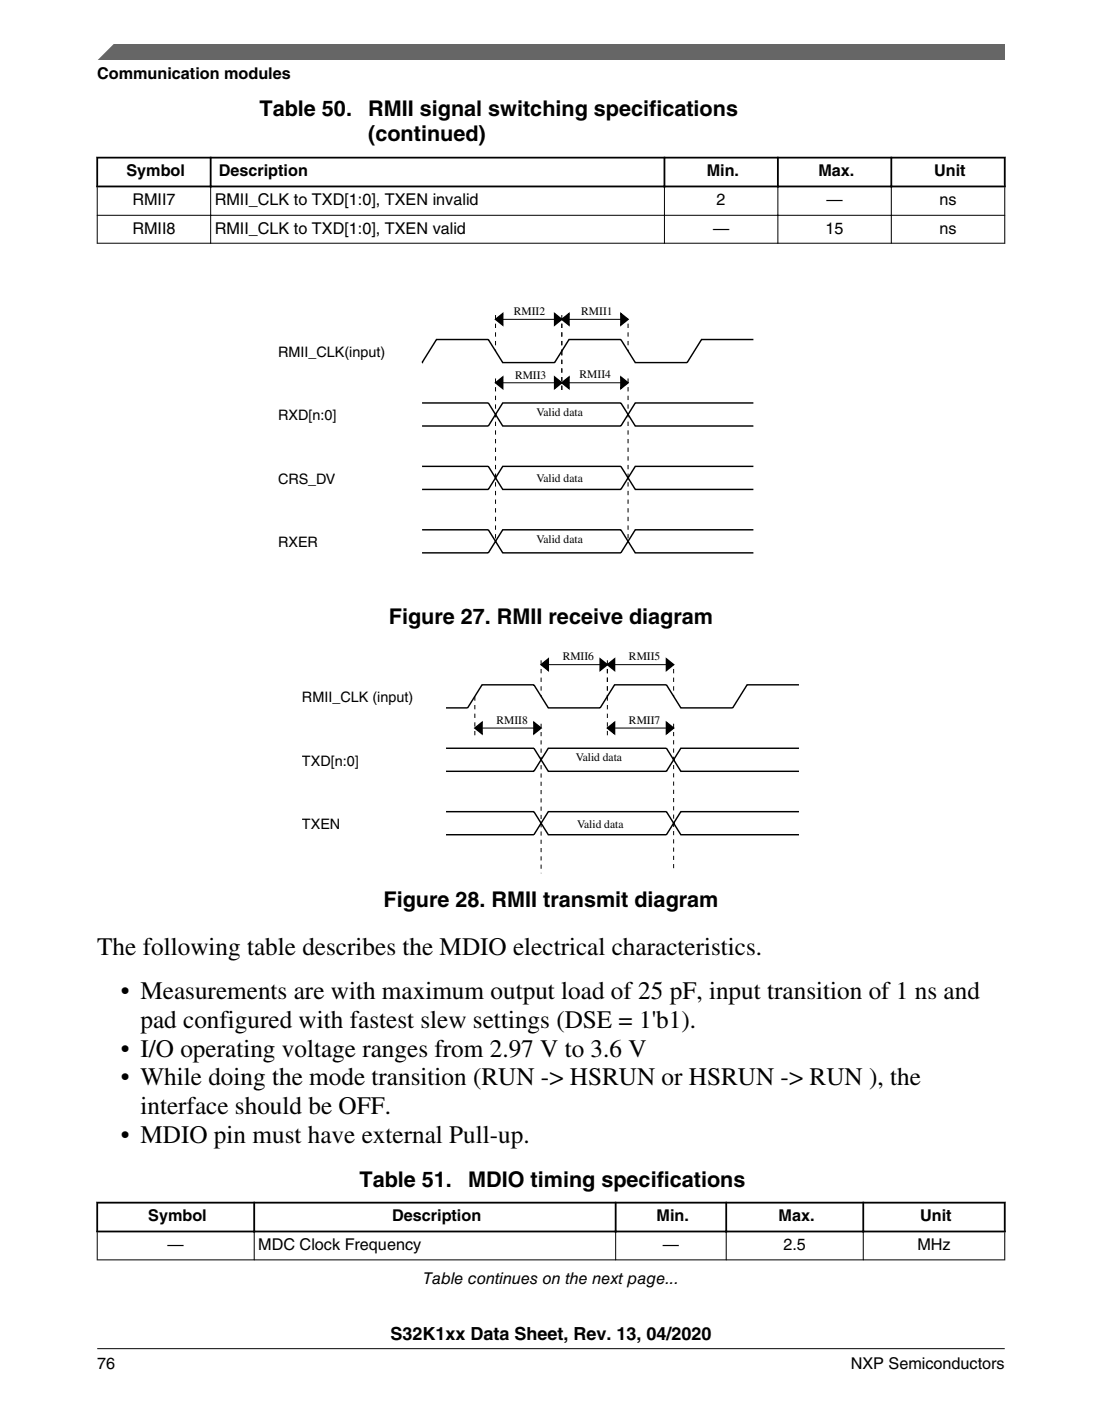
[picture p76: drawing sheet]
<svg xmlns="http://www.w3.org/2000/svg" width="216mm" height="274mm" viewBox="0 0 216 274" stroke-linecap="round" stroke-linejoin="round" font-family="sans-serif">
<defs><g id="words">
<g font-size="4.9">
<text x="19" y="187">The following table describes the MDIO electrical characteristics.</text>
<text x="23.7" y="195.6">• Measurements are with maximum output load of 25 pF, input transition of 1 ns and</text>
<text x="27.5" y="201.2">pad configured with fastest slew settings (DSE = 1'b1).</text>
<text x="23.7" y="206.9">• I/O operating voltage ranges from 2.97 V to 3.6 V</text>
<text x="23.7" y="212.5">• While doing the mode transition (RUN -&gt; HSRUN or HSRUN -&gt; RUN ), the</text>
<text x="27.5" y="218.2">interface should be OFF.</text>
<text x="23.7" y="223.8">• MDIO pin must have external Pull-up.</text>
</g>
<g font-size="4.2">
<text x="50.8" y="22.7">Table 50.</text>
<text x="72.1" y="22.7">RMII signal switching specifications</text>
<text x="72.1" y="27.6">(continued)</text>
<text x="76.2" y="122.2">Figure 27. RMII receive diagram</text>
<text x="75.1" y="177.7">Figure 28. RMII transmit diagram</text>
<text x="70.4" y="232.4">Table 51.</text>
<text x="91.7" y="232.4">MDIO timing specifications</text>
</g>
<text font-size="3.5" x="76.5" y="262.3">S32K1xx Data Sheet, Rev. 13, 04/2020</text>
<g font-size="3.2">
<text x="19" y="15.5">Communication modules</text>
<text x="24.8" y="34.6">Symbol</text>
<text x="42.9" y="34.6">Description</text>
<text x="138.5" y="34.6">Min.</text>
<text x="160.3" y="34.6">Max.</text>
<text x="183" y="34.6">Unit</text>
<text x="25.9" y="40.2">RMII7</text>
<text x="42.1" y="40.2">RMII_CLK to TXD[1:0], TXEN invalid</text>
<text x="140.4" y="40.2">2</text>
<text x="161.9" y="40.2">—</text>
<text x="184.1" y="40.2">ns</text>
<text x="25.9" y="45.8">RMII8</text>
<text x="42.1" y="45.8">RMII_CLK to TXD[1:0], TXEN valid</text>
<text x="139.7" y="45.8">—</text>
<text x="161.7" y="45.8">15</text>
<text x="184.1" y="45.8">ns</text>
<text x="29" y="239.2">Symbol</text>
<text x="76.8" y="239.2">Description</text>
<text x="128.6" y="239.2">Min.</text>
<text x="152.5" y="239.2">Max.</text>
<text x="180.3" y="239.2">Unit</text>
<text x="32.8" y="244.8">—</text>
<text x="50.6" y="244.8">MDC Clock Frequency</text>
<text x="129.9" y="244.8">—</text>
<text x="153.5" y="244.8">2.5</text>
<text x="179.7" y="244.8">MHz</text>
<text x="82.9" y="251.4">Table continues on the next page...</text>
<text x="19" y="268">76</text>
<text x="166.7" y="268">NXP Semiconductors</text>
</g>
<g font-size="2.8">
<text x="54.5" y="69.9">RMII_CLK(input)</text>
<text x="54.5" y="82.3">RXD[n:0]</text>
<text x="54.5" y="94.7">CRS_DV</text>
<text x="54.5" y="107.1">RXER</text>
<text x="59.2" y="137.5">RMII_CLK (input)</text>
<text x="59.2" y="149.9">TXD[n:0]</text>
<text x="59.2" y="162.3">TXEN</text>
</g>
<g font-size="2.3">
<text x="100.7" y="61.7">RMII2</text>
<text x="113.9" y="61.7">RMII1</text>
<text x="100.9" y="74.2">RMII3</text>
<text x="113.6" y="74.1">RMII4</text>
<text x="105.1" y="81.4">Valid data</text>
<text x="105.1" y="94.4">Valid data</text>
<text x="105.1" y="106.3">Valid data</text>
<text x="110.2" y="129.3">RMII6</text>
<text x="123.2" y="129.3">RMII5</text>
<text x="97.3" y="141.7">RMII8</text>
<text x="123.2" y="141.7">RMII7</text>
<text x="112.8" y="149">Valid data</text>
<text x="113.1" y="162">Valid data</text>
</g>
</g></defs>
<path d="M18.9 30.9h178.1M18.9 36.5h178.1M19 30.7v6M41.3 30.7v6M130.2 30.7v6M152.4 30.7v6M174.6 30.7v6M196.8 30.7v6" fill="none" stroke="#000" stroke-width=".35"/>
<g fill="none" stroke="#000" stroke-width=".2">
<path d="M19 36.7v11M41.3 36.3v11.4M130.2 36.3v11.4M152.4 36.3v11.4M174.6 36.3v11.4M196.8 36.7v11M19 42.2h177.9M19 47.6h177.9M97.1 62.5h25.9M97.1 74.9h25.9M106 130.1h26M93 142.6h13"/>
<path d="M119 142.6h13"/>
</g>
<g fill="none" stroke="#000" stroke-width=".28">
<path d="M82.7 71h.1M82.7 78.9h13l2.8 4.5h23.1l2.9-4.5h23.1M97.1 62.5l1.4-1.1v2.3zM97.1 74.9l1.4-1.1v2.3zM108.7 61.4l1.4 1.1-1.4 1.2zM108.7 73.8l1.4 1.1-1.4 1.2zM110.1 62.5l1.4-1.1v2.3zM110.1 74.9l1.4-1.1v2.3zM121.6 61.4l1.4 1.1-1.4 1.2zM121.6 73.8l1.4 1.1-1.4 1.2zM147.6 66.5h-10.2l-2.8 4.5h-10.1l-2.9-4.5h-10.1l-2.8 4.5h-10.2l-2.8-4.5h-10.2l-2.8 4.5M82.7 83.4h13l2.8-4.5h23.1l2.9 4.5h23.1"/>
<path d="M82.7 91.3h13l2.8 4.5h23.1l2.9-4.5h23.1M82.7 95.8h13l2.8-4.5h23.1l2.9 4.5h23.1M82.7 103.7h13l2.8 4.5h23.1l2.9-4.5h23.1M82.7 108.2h13l2.8-4.5h23.1l2.9 4.5h23.1M106 130.1l1.4-1.1v2.3zM117.6 129l1.4 1.1-1.4 1.2zM119 130.1l1.4-1.1v2.3zM130.6 129l1.4 1.1-1.4 1.2zM156.5 134.1h-10.1l-2.9 4.5h-10.1l-2.8-4.5h-10.2l-2.8 4.5h-10.2l-2.8-4.5h-10.2l-2.8 4.5h-4.2M87.4 146.5h17.2l2.8 4.5h23.2l2.8-4.5h23.1M87.4 151h17.2l2.8-4.5h23.2l2.8 4.5h23.1M87.4 158.9h17.2l2.8 4.5h23.2l2.8-4.5h23.1"/>
<path d="M93 142.6l1.4-1.2v2.3zM104.6 141.4l1.4 1.2-1.4 1.1zM119 142.6l1.4-1.2v2.3zM130.6 141.4l1.4 1.2-1.4 1.1zM87.4 163.4h17.2l2.8-4.5h23.2l2.8 4.5h23.1"/>
</g>
<g fill="#000">
<path d="M97.1 62.5l1.4-1.1v2.3zM97.1 74.9l1.4-1.1v2.3zM108.7 61.4l1.4 1.1-1.4 1.2zM110.1 62.5l1.4-1.1v2.3zM110.1 74.9l1.4-1.1v2.3zM108.7 73.8l1.4 1.1-1.4 1.2zM121.6 61.4l1.4 1.1-1.4 1.2zM121.6 73.8l1.4 1.1-1.4 1.2zM106 130.1l1.4-1.1v2.3zM117.6 129l1.4 1.1-1.4 1.2zM119 130.1l1.4-1.1v2.3zM130.6 129l1.4 1.1-1.4 1.2z"/>
<path d="M93 142.6l1.4-1.2v2.3zM104.6 141.4l1.4 1.2-1.4 1.1zM119 142.6l1.4-1.2v2.3zM130.6 141.4l1.4 1.2-1.4 1.1z"/>
</g>
<g fill="none" stroke="#000" stroke-width=".2" stroke-dasharray=".8 .8" stroke-linecap="butt">
<path d="M97.1 61.7v7M97.1 74.1v31.9M110.1 63.4v5.3M110.1 61.7v7M110.1 68.7v7.9M123 63.4v5.3M123 74.1v31.9M93 136.3v8M106 129.3v7M119 136.3v8M119 131v5.3M119 129.3v7"/>
<path d="M132 131v5.3M106 141.7v29.3M132 141.7v29.1"/>
</g>
<g fill="#fff">
<path d="M19.1 228.8h177.8v23.6h-177.8z" fill-rule="evenodd"/>
<path d="M19.2 235.7h30.4v5.3h-30.4z" fill-rule="evenodd"/>
<path d="M50 235.7h70.4v5.3h-70.4z" fill-rule="evenodd"/>
<path d="M120.8 235.7h21.3v5.3h-21.3z" fill-rule="evenodd"/>
<path d="M142.5 235.7h26.5v5.3h-26.5z" fill-rule="evenodd"/>
<path d="M169.3 235.7h27.4v5.3h-27.4z" fill-rule="evenodd"/>
<path d="M19.1 241.3h30.6v5.3h-30.6z" fill-rule="evenodd"/>
<path d="M49.9 241.3h70.6v5.3h-70.6z" fill-rule="evenodd"/>
<path d="M120.7 241.3h21.5v5.3h-21.5z" fill-rule="evenodd"/>
<path d="M142.4 241.3h26.6v5.3h-26.6z" fill-rule="evenodd"/>
<path d="M169.2 241.3h27.6v5.3h-27.6z" fill-rule="evenodd"/>
</g>
<path d="M18.9 235.5h178.1M19 235.3v6M49.8 235.3v6M120.6 235.3v6M142.3 235.3v6M169.1 235.3v6M196.8 235.3v6M18.9 241.1h178.1" fill="none" stroke="#000" stroke-width=".35"/>
<path d="M19 246.7h177.9M19 241.3v5.5M49.8 240.9v5.9M120.6 240.9v5.9M142.3 240.9v5.9M169.1 240.9v5.9M196.8 241.3v5.5" fill="none" stroke="#000" stroke-width=".2"/>
<path d="M19 11.7l5.7-3.1 172.2 .1v3z" fill="#666"/>
<path d="M22.5 8.6l-3.1 3.1" fill="none" stroke="#666" stroke-width=".28"/>
<path d="M19 264.1h177.8" fill="none" stroke="#000" stroke-width=".2"/>
<use href="#words"/>
</svg>
